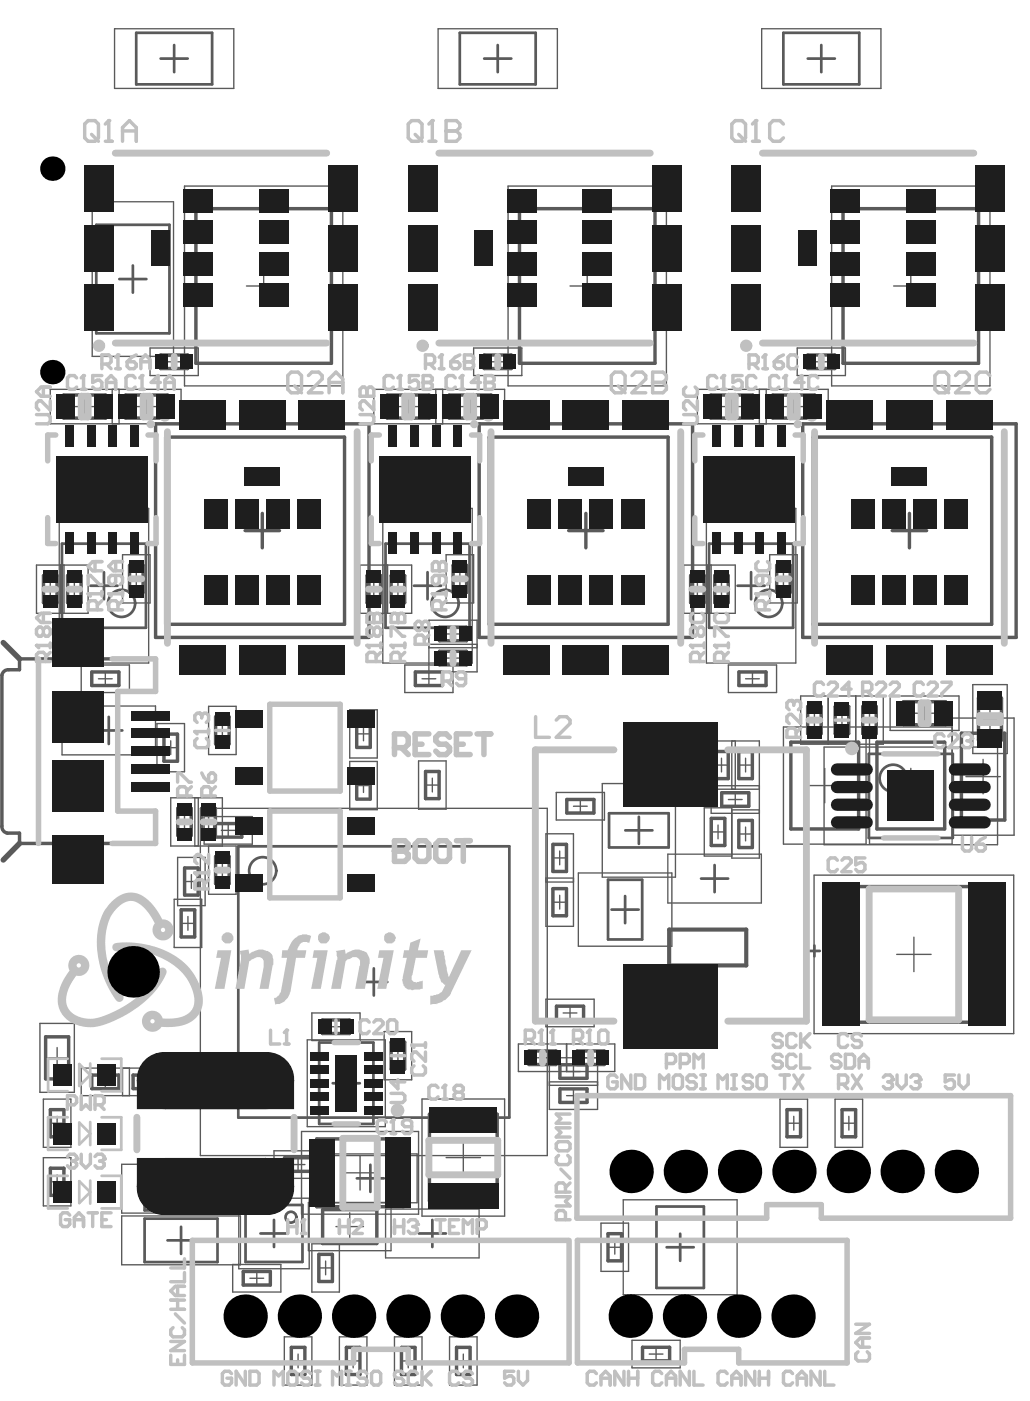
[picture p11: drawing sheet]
<svg xmlns="http://www.w3.org/2000/svg" width="126mm" height="172mm" viewBox="0 0 126 172" stroke-linecap="round" stroke-linejoin="round" font-family="sans-serif">
<g fill="none" stroke="#5a5a5a" stroke-width=".17">
<path d="M14 3.5h14.7v7.3h-14.7zM53.7 3.5h14.6v7.3h-14.6zM93.4 3.5h14.6v7.3h-14.6zM11.3 24.7h10v19h-10zM22.6 22.8h19.4v24.5h-19.4zM30.2 35.1h4.2M32.3 33v4.2M62.3 22.8h19.4v24.5h-19.4zM69.9 35.1h4.2M72 33v4.2M102 22.8h19.4v24.5h-19.4zM109.6 35.1h4.2"/>
<path d="M111.7 33v4.2M6.2 47.7h16v4.3h-16zM9.1 49.9h2.5M10.4 48.6v2.5M13.8 47.7v4.3M14.6 47.7v4.3M16.7 49.9h2.5M18 48.6v2.5M18.4 42.7h5.9v3.4h-5.9zM20.5 44.4h1.7M21.4 43.5v1.7M45.8 47.7h16.1v4.3h-16.1z"/>
<path d="M48.8 49.9h2.5M50.1 48.6v2.5M53.4 47.7v4.3M54.3 47.7v4.3M56.4 49.9h2.5M57.7 48.6v2.5M58.1 42.7h5.9v3.4h-5.9zM60.2 44.4h1.7M61 43.5v1.7M85.5 47.7h16v4.3h-16zM88.5 49.9h2.5M89.7 48.6v2.5"/>
<path d="M93.1 47.7v4.3M94 47.7v4.3M96.1 49.9h2.5M97.3 48.6v2.5M97.8 42.7h5.9v3.4h-5.9zM99.9 44.4h1.6M100.7 43.5v1.7M4.5 69.3h6.3v5.9h-6.3zM5.3 72.3h1.7M6.2 71.4v1.7M7.3 62.3h10.9v19h-10.9zM7.4 69.3v5.9"/>
<path d="M7.8 69.3v5.9M8.3 72.3h1.6M9.1 71.4v1.7M15 68h3.4v5.9h-3.4zM15.9 71h1.6M16.7 70.1v1.7M44.1 69.3h6.4v5.9h-6.4zM45 72.3h1.7M45.8 71.4v1.7M46.9 62.3h11v19h-11zM47.1 69.3v5.9M47.5 69.3v5.9"/>
<path d="M48 72.3h1.6M48.8 71.4v1.7M52.6 79.4h5.9M52.6 79h5.9M54.7 68h3.4v5.9h-3.4zM54.7 77.7h1.7M55.5 79.9v5h-5.9v-3.4h5.9M55.5 76.9v1.7M55.6 71h1.6M56.4 70.1v1.7M83.8 69.3h6.4v5.9h-6.4zM84.7 72.3h1.6"/>
<path d="M85.5 71.4v1.7M86.6 62.3h11v19h-11zM86.8 69.3v5.9M87.2 69.3v5.9M87.6 72.3h1.7M88.5 71.4v1.7M94.4 68h3.4v5.9h-3.4zM95.2 71h1.7M96.1 70.1v1.7M7.6 86.6h11.5v6h-11.5zM10 81.5h5.9v3.4h-5.9zM12.1 83.2h1.7"/>
<path d="M12.9 82.4v1.7M19.2 88.7h3.4v5.9h-3.4zM20.1 91.7h1.7M20.9 90.8v1.7M22.6 99.9v1.7M23.9 97.8v5.9M24.3 97.8v5.9M24.6 99.1h42.5v42.6h-42.5zM25.6 86.6h3.4v5.9h-3.4zM25.6 99.9v1.7M26.4 89.6h1.7M27.3 88.7v1.7"/>
<path d="M42.9 87h3.4v6h-3.4zM42.9 93.4h3.4v5.9h-3.4zM43.7 96.3h1.7M43.7 90h1.7M44.6 89.2v1.6M44.6 95.5v1.7M51.3 93.3h3.4v5.9h-3.4zM51.7 83.2h1.7M52.2 96.3h1.7M52.6 82.4h5.9v-6.3h-5.9v8M53 95.4v1.7M54.7 80.7h1.7"/>
<path d="M68.2 97.2h5.9v3.4h-5.9zM70.3 98.9h1.7M71.2 98v1.7M73.8 96.1h9v11.5h-9zM87.6 93.8h1.7M88.5 93v1.7M89.3 98h1.7M89.3 81.5h5.9v3.4h-5.9zM89.7 90.9v5.9M89.7 99.3h3.4M90.2 90.9v5.9M90.2 97.2v1.7"/>
<path d="M90.6 93.8h1.7M91.4 83.2h1.7M91.4 93v1.7M92.3 82.4v1.7M93.1 96.8h-6.3v-5.9h6.3v14.3h-3.4v-6.1h-3.3v5.9h3.3M93.1 96.4h-5.9v3.3h5.9M96.1 89.2h10.1v14.3h-10.1zM98.2 85.3h10.1v6h-10.1zM99 96.3h4.2M99 88.3h1.7M99.9 87.5v1.7M101 91.6h21.3v12h-21.3z"/>
<path d="M101.1 94.2v4.2M101.5 85.3v6M102.4 88.3h1.7M103.2 87.5v1.7M104.9 85.3v6M105.8 88.3h1.6M106.6 87.5v16h10.1v-15.4h7.6v14.3h-7.6M106.6 89.2h10.1M109.1 85.3h8.5v4.3h-8.5zM109.6 96.3h4.2M111.7 94.2v4.2M112.1 87.5h2.5"/>
<path d="M113.4 86.2v2.5M118.4 95.2h4.3M119.3 84h4.2v8.4h-4.2zM120.1 88.2h2.6M120.5 93.1v4.2M121.4 86.9v2.5M21.4 110.3h3.3v5.9h-3.3zM21.8 105.1h3.4v6h-3.4zM21.8 100.8h1.7M22.2 113.2h1.7M22.6 108.1h1.7M23 112.4v1.7"/>
<path d="M23.5 107.3v1.6M24.7 100.8h1.7M25 100.1h5.9v3.4h-5.9zM25.6 103.7v6h3.4v-6h-8.1v-5.9h6.4v5.9M26.4 106.7h1.7M27.1 101.8h1.7M27.3 105.9v1.6M28 101v1.7M66.9 102.2h3.4v11.4h-3.4zM66.9 108.2h3.4M66.9 107.7h3.4M67.8 110.6h1.7"/>
<path d="M67.8 105.2h1.7M68.6 104.4v1.7M68.6 109.8v1.7M70.9 107.1h11.5v8.9h-11.5zM81.9 104.7h11.5v6h-11.5zM87.2 102h1.7M88 101.2v1.7M90.6 102.3h1.7M91.4 101.4v1.7M99.8 107.3h24.5v19.5h-24.5zM109.9 117h4.3M112.1 114.9v4.2"/>
<path d="M4.9 125.5h4.2v8.4h-4.2zM5.3 134.8h3.4v5.9h-3.4zM5.7 129.7h2.6M6.2 137.7h1.6M7 128.5v2.5M7 136.9v1.7M10 131h10.9v3.4h-10.9zM12.1 132.7h1.7M12.9 131.8v1.7M15 131v3.4M15.9 131v3.4M17.1 132.7h1.7"/>
<path d="M18 131.8v1.7M37 138.8h14.3v10.1h-14.3zM37.7 127.5h9.5v10.7h-9.5zM38.2 124.2h5.9v3.4h-5.9zM40.3 125.9h1.7M41.2 125.1v1.7M47.1 126.5h3.4v5.9h-3.4zM47.9 129.5h1.7M48.8 128.6v1.7M51.7 134.8h10.2v14.3h-10.2zM56.8 139.8v4.3M63.6 128h11.8v3.4h-11.8z"/>
<path d="M65.7 129.7h7.6v6.3h-5.9v-6.3M66.5 128.9v1.6M66.9 122.5h5.9v3.4h-5.9zM67.4 132.7h5.9M67.4 133.1h5.9M69.1 124.2h1.6M69.5 134.4h1.7M69.5 128v3.4M69.9 123.4v1.7M70.3 130.6v1.6M70.3 133.5v1.7M72.4 128.9v1.6"/>
<path d="M95.6 134.8h3.4v5.9h-3.4zM96.5 137.7h1.7M97.3 136.9v1.7M102.4 134.8h3.4v5.9h-3.4zM103.3 137.7h1.6M104.1 136.9v1.7M5.3 142h3.4v5.9h-3.4zM6.2 144.9h1.6M7 144.1v1.7M14.9 142.8h14.6v6h-14.6zM14.9 149.1h14.6v6h-14.6zM28.5 155.1h5.9v3.3h-5.9z"/>
<path d="M29.3 146.9h8.6v8.7h-8.6zM29.4 144.1h5.9v3.4h-5.9zM30.6 156.8h1.7M31.5 155.9v1.7M31.5 145.8h1.7M32.3 144.9v1.7M33.6 141.1h5.9v3.4h-5.9zM35.7 142.8h1.7M36.6 142v1.7M37.8 147.5h10.1v5.9h-10.1zM38.2 152.5h3.4v5.9h-3.4zM39.1 155.5h1.7"/>
<path d="M39.7 141.5h11.4v6h-11.4zM39.9 154.6v1.7M41.2 150.4h3.4M42 143.8h4.3M42.9 148.7v3.4M44.1 141.7v4.2M47.3 148.3h11.4v6h-11.4zM54.7 142h4.2M73.7 150h3.4v5.9h-3.4zM74.5 152.9h1.7M75.4 152.1v1.7M76.4 147.1h14v11.7h-14z"/>
<path d="M34.9 163.9h3.3v5.9h-3.3zM35.7 166.9h1.7M36.6 166v1.7M41.6 163.9h3.4v5.9h-3.4zM42.5 166.9h1.6M43.3 166v1.7M48.4 163.9h3.3v5.9h-3.3zM49.2 166.9h1.7M50.1 166v1.7M55.1 163.9h3.4v5.9h-3.4zM56 166.9h1.6M56.8 166v1.7"/>
<path d="M77.5 164.4h5.9v3.3h-5.9zM79.6 166h1.7M80.4 165.2v1.7"/>
</g>
<g fill="none" stroke="#5a5a5a" stroke-width=".42">
<path d="M24 25.6h16.6v19h-16.6zM63.7 25.6h16.6v19h-16.6zM103.4 25.6h16.6v19h-16.6zM7.8 48.4h5.2v2.9h-5.2zM15.4 48.4h5.2v2.9h-5.2zM19.1 52h26.1v26.2h-26.1zM19.7 43.5h3.3v1.7h-3.3zM20.3 53.6h21.9v23h-21.9zM47.5 48.4h5.1v2.9h-5.1zM55.1 48.4h5.1v2.9h-5.1zM58.8 52h26.1v26.2h-26.1zM59.4 43.5h3.3v1.7h-3.3z"/>
<path d="M60 53.6h21.9v23h-21.9zM87.2 48.4h5.1v2.9h-5.1zM94.8 48.4h5.1v2.9h-5.1zM98.4 52h26.2v26.2h-26.2zM99 43.5h3.4v1.7h-3.4zM99.7 53.6h21.9v23h-21.9zM5.3 70.6h1.7v3.3h-1.7zM8.3 70.6h1.6v3.3h-1.6zM15.9 69.3h1.6v3.3h-1.6zM30.1 65.1h4.2M32.2 63v4.2M45 70.6h1.7v3.3h-1.7z"/>
<path d="M48 70.6h1.6v3.3h-1.6zM53.9 79.9h3.3v1.6h-3.3zM53.9 76.9h3.3v1.7h-3.3zM55.6 69.3h1.6v3.3h-1.6zM69.7 65.1h4.2M71.8 63v4.2M84.7 70.6h1.6v3.3h-1.6zM87.6 70.6h1.7v3.3h-1.7zM95.2 69.3h1.7v3.3h-1.7zM109.4 65.1h4.2M111.5 63v4.2M.5 82.3l.6-.2h1.3v-1.3h16.7v4h-4.7v14.7h4.7v3.9h-16.7v-1.2h-1.5a.8 .8 0 0 1-.7-.9v-18.5z"/>
<path d="M4.7 80.8v22.6M11.3 82.4h3.3v1.7h-3.3zM20.1 90h1.7v3.3h-1.7zM21.8 99.1h1.7v3.4h-1.7zM24.7 99.1h1.7v3.4h-1.7zM26.4 87.9h1.7v3.3h-1.7zM43.7 88.3h1.7v3.4h-1.7zM43.7 94.7h1.7v3.3h-1.7zM50.9 82.4h3.4v1.7h-3.4zM52.2 94.6h1.6v3.3h-1.6zM69.5 98h3.3v1.7h-3.3zM87.6 92.2h1.7v3.3h-1.7z"/>
<path d="M88.5 97.2h3.3v1.7h-3.3zM90.6 92.2h1.7v3.3h-1.7zM90.6 82.4h3.3v1.7h-3.3zM97 91h8.3v10.7h-8.3zM99 86.6h1.7v3.4h-1.7zM102.4 86.6h1.7v3.4h-1.7zM105.8 86.6h1.6v3.4h-1.6zM107.5 91h8.3v10.7h-8.3zM110.8 86h5.1v2.9h-5.1zM117.9 89.9h5.3v10.7h-5.3zM120 85.6h2.8v5.2h-2.8zM22.2 111.6h1.7v3.3h-1.7z"/>
<path d="M22.6 106.4h1.7v3.4h-1.7zM26.3 101h3.3v1.7h-3.3zM26.4 105h1.7v3.4h-1.7zM67.8 103.5h1.7v3.4h-1.7zM67.8 109h1.7v3.3h-1.7zM87.2 100.4h1.7v3.3h-1.7zM90.6 100.6h1.7v3.3h-1.7zM102.6 108.7h18.9v16.7h-18.9zM5.6 127.1h2.8v5.2h-2.8zM6.2 136.1h1.6v3.3h-1.6zM11.3 131.8h3.3v1.7h-3.3zM16.3 131.8h3.3v1.7h-3.3z"/>
<path d="M38.8 139.7h10.7v8.3h-10.7zM39.5 125.1h3.4v1.6h-3.4zM48 127.8h1.6v3.3h-1.6zM52.7 136.6h8.3v10.7h-8.3zM64.9 128.9h3.3v1.6h-3.3zM68.2 123.4h3.4v1.7h-3.4zM68.7 133.5h3.3v1.7h-3.3zM70.8 130.5v-1.6h3.3v1.6l-5.4 .1v1.6h3.3v-1.6M96.5 136.1h1.7v3.3h-1.7zM103.3 136.1h1.6v3.3h-1.6zM6.2 143.3h1.6v3.3h-1.6zM29.8 155.9h3.3v1.7h-3.3z"/>
<path d="M30.7 144.9h3.3v1.7h-3.3zM34.9 142h3.3v1.6h-3.3zM39.1 153.8h1.7v3.3h-1.7zM39.6 148.3h6.6v4.2h-6.6zM74.6 151.3h1.6v3.3h-1.6zM35.7 165.2h1.7v3.4h-1.7zM42.5 165.2h1.6v3.4h-1.6zM49.2 165.2h1.7v3.4h-1.7zM56 165.2h1.6v3.4h-1.6zM78.8 165.2h3.3v1.7h-3.3z"/>
</g>
<path d="M82 114h9.5v4.4h-9.5z" fill="none" stroke="#5a5a5a" stroke-width=".51"/>
<path d="M.4 78.8l2 2M2.4 103.4l-2 2.1" fill="none" stroke="#5a5a5a" stroke-width=".68"/>
<g fill="none" stroke="#5a5a5a" stroke-width=".33">
<path d="M16.7 4h9.3v6.3h-9.3zM19.7 7.2h3.3M21.4 5.5v3.3M56.4 4h9.3v6.3h-9.3zM59.4 7.2h3.3M61 5.5v3.3M96.1 4h9.3v6.3h-9.3zM99 7.2h3.4M100.7 5.5v3.3M11.8 27.6h9v13.3h-9zM14.6 34.2h3.4M16.3 32.6v3.3"/>
<path d="M10.8 60h3.4M12.5 58.3v3.4M50.5 60h3.3M52.2 58.3v3.4M90.2 60h3.3M91.8 58.3v3.4M7.6 66.7h10.3v10.3h-10.3zM11.1 71.8h3.3M12.7 70.2v3.3M47.3 66.7h10.3v10.3h-10.3zM50.8 71.8h3.3M52.4 70.2v3.3"/>
<path d="M86.9 66.7h10.3v10.3h-10.3zM90.4 71.8h3.4M92.1 70.2v3.3M11.7 89.6h3.3M13.3 87.9v3.3M74.7 99.7h7.3v4.2h-7.3zM106.5 92.4h10.3v10.4h-10.3zM110 97.6h3.3M111.7 95.9v3.4M29.2 103.8h33.3v33.3h-33.3zM45.8 118.8v3.3M74.6 107.9h4.1v7.3h-4.1z"/>
<path d="M75 111.5h3.3M76.6 109.9v3.3M76.7 101.8h3.3M78.3 100.2v3.3M86 107.7h3.3M87.6 106.1v3.3M99.2 116.6h1.3M99.9 115.9v1.4M39.1 127.8h6.7v10h-6.7zM40.8 132.8h3.3M42.5 131.2v3.3M44.2 120.4h3.3"/>
<path d="M17.7 143.1h9v5.3h-9zM17.7 149.4h9v5.4h-9zM20.5 152.1h3.4M20.5 145.8h3.4M22.2 144.1v3.3M22.2 150.4v3.4M30.1 147.8h7v7h-7zM31.9 151.3h3.4M33.6 149.6v3.3M43.8 144.5h3.3M45.4 142.8v3.4M51.4 151.3h3.3"/>
<path d="M53 149.6v3.3M80.5 148h5.8v9.9h-5.8zM81.7 152.9h3.4M83.4 151.3v3.3"/>
<circle cx="14.5" cy="58" r="1.66"/>
<circle cx="54.2" cy="58" r="1.66"/>
<circle cx="93.8" cy="58" r="1.66"/>
<circle cx="14.9" cy="74" r="1.66"/>
<circle cx="54.6" cy="74" r="1.66"/>
<circle cx="94.3" cy="74" r="1.66"/>
<circle cx="109.5" cy="95.4" r="1.66"/>
<circle cx="32.2" cy="106.8" r="1.66"/>
<circle cx="35.7" cy="149.3" r=".66"/>
</g>
<g fill="#c0c0c0">
<path d="M8.8 117.5l.5-.4h.7l.6 .4 .3 .6v.8l-.4 .4-.5 .3h-.6l-.4 .6-.6 1.1-.3 1.1v.7l.2 .3 .4 .7 .9 .5 .8 .3h1l1.1-.3 1.7-.6 1.4-.9 1.3-.9 1-1 .8-.9 .7-1.1a.55 .55 0 0 1 .7-.5 .55 .55 0 0 1 .2 .9l-.7 1.3-1.1 1.2-1.2 1.1-1.3 1-1.8 .9-1.6 .6-1.2 .3-1.2-.1-1.2-.4-.8-.5-.8-.9-.3-1v-1l.3-1 .4-1 .7-1.1-.1-.4v-.4l.1-.4zM9.4 118.4a.26 .26 0 0 0 .5 0 .26 .26 0 0 0-.5 0z"/>
<path d="M13.7 110.5l.9-.6 .9-.4h.9l.9 .3 .7 .4 .7 .7 .7 .9 .5 .9 .6 .1 .4 .3 .3 .6v.7a1.29 1.29 0 0 1-1.3 .9l-.6-.1-.4-.4-.2-.8 .1-.5 .2-.3-1-1.5-1-.9-.7-.3-.8 .1-.7 .4-.8 .8-.4 .6-.5 1.4-.2 1.2v1.4l.3 1.5 .4 1.3 .6 1.4 .7 1.2a.58 .58 0 0 1 .2 .6 .58 .58 0 0 1-.5 .5 1.98 1.98 0 0 1-.9-1.1l-.8-1.5-.6-1.6-.3-1.4-.1-1.8 .1-1.7 .5-1.5 .4-.8zM19.7 114a.3 .3 0 0 0 .6 0 .3 .3 0 0 0-.6 0z"/>
<path d="M13.9 115.8l.4-.2h1.5l2.5 .3 1.9 .6 1.7 1 1.4 1.2 .5 .8 .5 .8 .3 1 .2 .8 .1 .8-.2 .7a2.74 2.74 0 0 1-.8 1.4l-.6 .4-.8 .3-1.2 .2h-1.5l-.4 .4-.5 .2h-.5l-.4-.2-.5-.5-.1-.5 .1-.6 .2-.3 .5-.4 .5-.1 .5 .1 .4 .3 .3 .6h1.4l.8-.2 .7-.2 .5-.4 .4-.6 .1-.6v-.7l-.2-.9-.5-1-.5-.7-.6-.6-1.4-1.1a8.8 8.8 0 0 0-2.4-1l-1.7-.3-2.2 .1a.51 .51 0 0 1-.5-.3 .51 .51 0 0 1 .1-.6zM18.4 125.2a.3 .3 0 0 0 .6 0 .3 .3 0 0 0-.6 0z"/>
</g>
<g fill="none" stroke="#c0c0c0" stroke-width=".33">
<path d="M8.3 137h-2.4v4h2.4M8.3 129.8h-2.4v4h2.4M9.7 130.5l1.4 1.3-1.4 1.4v-2.7M11.1 130.4v2.8M11.1 137.6v2.8M12.5 137h2.4v4h-2.4M12.5 129.8h2.4v4h-2.4M8.3 144.2h-2.4v4h2.4M9.7 140.3v-2.6l1.4 1.3-1.4 1.4M9.7 144.9v2.6M9.7 144.8l1.4 1.4-1.4 1.3M11.1 144.8v2.8"/>
<path d="M12.5 144.2h2.4v4h-2.4"/>
</g>
<g fill="none" stroke="#c0c0c0" stroke-width=".66">
<path d="M6.8 53.3h-1v3.2M18.1 53.3h1v3.2M46.5 53.3h-1v3.2M57.8 53.3h1v3.2M86.2 53.3h-1v3.2M97.5 53.3h1v3.2M5.8 63.5v3.2h1M19.1 63.5v3.2h-1M45.5 63.5v3.2h1M58.8 63.5v3.2h-1M85.2 63.5v3.2h1M98.5 63.5v3.2h-1"/>
<path d="M33.1 86.4h8.6v10.6h-8.6zM33.1 99.5h8.6v10.6h-8.6zM108.4 92.4h6.6M108.4 102.8h6.6M41 137.8h2.9M41 127.8h2.9M23.6 167.1h19.8M50.1 167.1h19.7"/>
</g>
<g fill="none" stroke="#c0c0c0" stroke-width=".84">
<path d="M14.1 18.8h26M53.8 18.8h25.9M93.5 18.8h25.9M10 48.6h.8v2.5h-.8zM14.1 42.1h26M17.6 48.6h.8v2.5h-.8zM20.5 52.9v26M21.4 43.7v1.3M43.8 52.9v26M49.6 48.6h.9v2.5h-.9zM53.8 42.1h25.9M57.2 48.6h.9v2.5h-.9z"/>
<path d="M60.2 52.9v26M61 43.7v1.3M83.5 52.9v26M89.3 48.6h.9v2.5h-.9zM93.5 42.1h25.9M96.9 48.6h.9v2.5h-.9zM99.9 52.9v26M100.7 43.7v1.3M123.1 52.9v26M5.5 72.3h1.3M8.5 72.3h1.3M16 71h1.4"/>
<path d="M45.2 72.3h1.3M48.1 72.3h1.4M55.5 77.1v1.3M55.7 71h1.4M84.8 72.3h1.4M87.8 72.3h1.3M95.4 71h1.3M55.5 80v1.4M75.3 92h-9.7v33.2h9.7M89.2 92h9.7v33.2h-9.7M99.2 88.3h1.3M106 88.3h1.3"/>
<path d="M112.9 86.2h.9v2.5h-.9zM120.1 87.8h2.6v.8h-2.6zM22 100.8h1.3M24.9 100.8h1.3M26.6 106.7h1.3M106.6 109h10.9v16.1h-10.9zM16.8 137v4M36.1 137v4M42 139.6h4.3v8.4h-4.3zM52.6 139.8h8.4v4.3h-8.4zM66.5 129v1.4M72.4 129v1.4"/>
</g>
<path d="M4.7 80.8v22.6M13.8 80.8h5.3v4h-4.7v14.7h4.7v3.9h-5.3M70.7 134.4h53.2v15h-23.2v-1.7h-6.7v1.7h-23.3zM69.6 152.1h-46v15M69.8 152.1v15M70.8 152.1h33.1v15h-13.3v-1.6h-6.7v1.6h-13.1zM43.4 167.1v-1.6h6.7v1.6" fill="none" stroke="#c0c0c0" stroke-width=".68"/>
<path d="M21.8 95.9v-1.1h.3l1.1 1.1h.3M22.9 97.6v-.8l-.3-.3h-.5l-.3 .3v.8h1.7M23.5 96.5l-.6 .5M26.4 89.6h1.7M102.4 88.3h1.7M41.2 125.1v1.7M47.9 129.5h1.7M35.3 149.6v1.7M35.3 150.4h1.1M36.4 149.6v1.7M37 151.3h.5M37.3 149.6v1.7" fill="none" stroke="#c0c0c0" stroke-width=".42"/>
<circle cx="37.3" cy="149.6" r=".21" fill="#c0c0c0"/>
<path d="M33.2 126.3v1.7h1.1M34.9 128h.5M35.1 126.3v1.7M37.3 149.6l-.3 .3" fill="none" stroke="#c0c0c0" stroke-width=".42"/>
<circle cx="35.1" cy="126.3" r=".21" fill="#c0c0c0"/>
<path d="M35.1 126.3l-.2 .3M47.4 137.6l-.3-.3h-.6l-.2 .3v1.1l.2 .3h.6l.3-.3M47.9 139h.6M48.2 137.3v1.7" fill="none" stroke="#c0c0c0" stroke-width=".42"/>
<circle cx="48.2" cy="137.3" r=".21" fill="#c0c0c0"/>
<path d="M48.2 137.3l-.3 .3M50.5 138.2h-.9l-.2-.3v-.3l.2-.3h.6l.3 .3v1.1l-.3 .3h-.6l-.2-.3M53.7 133.4l-.3-.3h-.5l-.3 .3v1.1l.3 .3h.5l.3-.3M54.3 134.8h.5M54.6 133.1v1.7" fill="none" stroke="#c0c0c0" stroke-width=".42"/>
<circle cx="54.6" cy="133.1" r=".21" fill="#c0c0c0"/>
<g fill="none" stroke="#c0c0c0" stroke-width=".42">
<path d="M54.3 83.5h.8l.3-.3v-.5l-.3-.3h-.8v1.7M54.8 83.5l.6 .6M57.1 83.2h-.9l-.2-.2v-.3l.2-.3h.6l.3 .3v1.1l-.3 .3h-.6l-.2-.3M65.7 87.9v2.5h1.7M68.2 88.3l.4-.4h.9l.4 .4v.4l-1.7 1.7h1.7M97 85.9h-.2l-.3 .3v.6l.3 .2M97.6 90.4v-.8l-.3-.3h-.5l-.3 .3v.8h1.7M98.2 87.6v1.1l-1.2-1.1h-.2l-.3 .3v.5l.3 .3M98.2 89.3l-.6 .6M54.6 133.1l-.3 .3M56 133.9l-.3-.2v-.3l.3-.3h.5l.3 .3v.3l-.3 .2M56 133.9l-.3 .3v.3l.3 .3h.5l.3-.3v-.3l-.3-.3"/>
<path d="M56 133.9h.5"/>
</g>
<circle cx="97" cy="85.9" r=".21" fill="#c0c0c0"/>
<path d="M13.3 72.8h1.7M14.5 74.8v-.9l-.3-.2h-.6l-.3 .2v.9h1.7M15 73.7l-.5 .5M15 72.5v.6M97 85.9l.3 .3M97.3 86.2v.3M97.3 86.2l.3-.3h.3l.3 .3v.6l-.3 .2" fill="none" stroke="#c0c0c0" stroke-width=".42"/>
<circle cx="13.3" cy="72.8" r=".21" fill="#c0c0c0"/>
<path d="M13.3 72.8l.3 .3M14.2 70.6v.8l-.3 .3h-.3l-.3-.3v-.6l.3-.2h1.1l.3 .2v.6l-.3 .3M14.2 68.9v1.1M15 68.9h-1.1l-.6 .5 .6 .6h1.1M53 72.8h1.7M54.1 74.8v-.9l-.2-.2h-.6l-.3 .2v.9h1.7M54.7 73.7l-.6 .5M54.7 72.5v.6M47.9 134.1h1.5l.2 .3v.5l-.2 .3h-1.5M48.8 132.4v1.1l-.9-.8h1.7" fill="none" stroke="#c0c0c0" stroke-width=".42"/>
<circle cx="53" cy="72.8" r=".21" fill="#c0c0c0"/>
<path d="M53 72.8l.3 .3M53 70h1.7v-.8l-.3-.3h-.3l-.2 .3v.8M53.9 70.6v.8l-.3 .3h-.3l-.3-.3v-.6l.3-.2h1.1l.3 .2v.6l-.3 .3" fill="none" stroke="#c0c0c0" stroke-width=".42"/>
<circle cx="53.9" cy="70" r=".21" fill="#c0c0c0"/>
<g fill="none" stroke="#c0c0c0" stroke-width=".42">
<path d="M53 70v-.8l.3-.3h.3l.3 .3v.8M92.7 72.8h1.7M93.8 74.8v-.9l-.3-.2h-.5l-.3 .2v.9h1.7M94.4 73.7l-.6 .5M94.4 72.5v.6M68.5 140h1.1l.3 .3v.5l-.3 .3h-1.1l-.3-.3v-.5zM69.9 138.3h-1.7l.6 .6-.6 .5h1.7M69.9 136.6h-1.7l.6 .6-.6 .5h1.7M68.2 146.8h1.7l-.6 .5 .6 .6h-1.7M68.5 141.7l-.3 .3v.5l.3 .3h1.1l.3-.3v-.5l-.3-.3M68.8 143.4l1.1 1.1M69.3 149.6v-.9l-.2-.3h-.6l-.3 .3v.9h1.7"/>
<path d="M69.3 146.2v-.9l-.2-.2h-.6l-.3 .2v.9h1.7M69.9 145.1l-.6 .5"/>
</g>
<circle cx="92.7" cy="72.8" r=".21" fill="#c0c0c0"/>
<g fill="none" stroke="#c0c0c0" stroke-width=".42">
<path d="M47.9 79.2h1.7M49.6 80l-.5 .6M49.6 78.9v.5M92.7 72.8l.3 .3M93 68.9l-.3 .3v.5l.3 .3h1.1l.3-.3v-.5l-.3-.3M93.5 70.6v.8l-.3 .3h-.2l-.3-.3v-.6l.3-.2h1.1l.3 .2v.6l-.3 .3M49.1 81.1v-.8l-.3-.3h-.6l-.3 .3v.8h1.7M101 83.9l-.3-.2h-.6l-.2 .2v1.2l.2 .2h.6l.3-.2M101.5 83.9l.3-.2h.6l.3 .2v.3l-1.2 1.1h1.2M104.4 84.5h-1.2l.9-.8v1.6M20.9 159.4h1.7M21.8 157.7v1.2"/>
<path d="M21.8 159.4v1.2M22.6 154.4v1.1h-1.7M22.6 156.1v1.1h-1.7M22.6 157.7h-1.1l-.6 .6 .6 .6h1.1M20.9 166.2v1.1h1.7v-1.1M20.9 164.5h1.7l-1.7 1.1h1.7M20.9 160.6h1.7M21.2 162.8l-.3 .3v.6l.3 .2h1.1l.3-.2v-.6l-.3-.3M21.5 161.1l1.1 1.1M21.8 166.8v.5"/>
</g>
<circle cx="47.9" cy="79.2" r=".21" fill="#c0c0c0"/>
<path d="M47.9 79.2l.3 .2M47.9 78v-1.1h.3l1.2 1.1h.2M47.9 76.3h1.7v-.8l-.2-.3h-.3l-.3 .3v.8" fill="none" stroke="#c0c0c0" stroke-width=".42"/>
<circle cx="48.8" cy="76.3" r=".21" fill="#c0c0c0"/>
<path d="M47.9 76.3v-.8l.3-.3h.3l.3 .3v.8M87.6 79.2h1.7M89.3 80l-.6 .6M89.3 78.9v.5M88.7 81.1v-.8l-.2-.3h-.6l-.3 .3v.8h1.7" fill="none" stroke="#c0c0c0" stroke-width=".42"/>
<circle cx="87.6" cy="79.2" r=".21" fill="#c0c0c0"/>
<path d="M87.6 79.2l.3 .2M87.6 78v-1.1h.3l1.1 1.1h.3M87.9 75.2l-.3 .3v.6l.3 .2h1.1l.3-.2v-.6l-.3-.3M8.3 141.8l.3-.3h.5l.3 .3v.3M8.6 149l-.3-.3h-.6l-.3 .3v1.1l.3 .3h.6l.3-.3v-.5h-.6M9.1 149.6h1.1M9.1 150.4v-1.1l.6-.6 .5 .6v1.1M10.8 148.7h1.1M11.4 148.7v1.7M12.5 149.6h.6M13.6 148.7h-1.1v1.7h1.1" fill="none" stroke="#c0c0c0" stroke-width=".42"/>
<circle cx="9.4" cy="142.1" r=".21" fill="#c0c0c0"/>
<path d="M8.8 142.4h.3M9.1 142.4l.3 .3v.3l-.3 .2h-.5l-.3-.2M9.4 142.1l-.3 .3M10 141.5v1.2l.5 .5 .6-.5v-1.2M11.6 141.8l.3-.3h.6l.3 .3v.3" fill="none" stroke="#c0c0c0" stroke-width=".42"/>
<circle cx="12.8" cy="142.1" r=".21" fill="#c0c0c0"/>
<path d="M9.4 46.3l-.3-.2h-.5l-.3 .2v1.2l.3 .2h.5l.3-.2M10 47.7h.5M10.2 46.1v1.6M8.3 135.5h.8l.3-.3v-.6l-.3-.2h-.8v1.6M10 134.4v1.6l.5-.5 .6 .5v-1.6M11.6 135.5h.9l.3-.3v-.6l-.3-.2h-.9v1.6M12.2 135.5l.6 .5M12.2 142.4h.3M12.5 142.4l.3 .3v.3l-.3 .2h-.6l-.3-.2M12.8 142.1l-.3 .3" fill="none" stroke="#c0c0c0" stroke-width=".42"/>
<circle cx="10.2" cy="46.1" r=".21" fill="#c0c0c0"/>
<path d="M10.8 14.8h.8l.5 .4v1.7l-.5 .4h-.8l-.4-.4v-1.7zM11.2 16.5l.9 .8M12.9 17.3h.9M13.3 14.8v2.5M10.2 46.1l-.2 .2M12.5 46.1h-1.1v.8l.5-.3h.3l.3 .3v.6l-.3 .2h-.6l-.2-.2M13.1 47.7v-1.1l.5-.5 .6 .5v1.1M13.1 46.9h1.1" fill="none" stroke="#c0c0c0" stroke-width=".42"/>
<circle cx="13.3" cy="14.8" r=".21" fill="#c0c0c0"/>
<g fill="none" stroke="#c0c0c0" stroke-width=".42">
<path d="M13.3 14.8l-.4 .4M15 17.3v-1.7l.9-.8 .8 .8v1.7M15 16.1h1.7M23.9 89.7h1.7M24.2 90.6l-.3 .2v.6l.3 .3h1.1l.3-.3v-.6l-.3-.2M24.7 94.8l.3 .5 .6 .6M25.6 95.1l.3-.3h.2l.3 .3v.5l-.3 .3h-.5zM25.6 89.4v.6M25.9 97.6v-.8l-.3-.3h-.6l-.3 .3v.8h1.7M26.4 96.5l-.5 .5M41.6 149.6v1.7M41.6 150.4h1.1"/>
<path d="M42.7 149.6v1.7M43.3 149.9l.3-.3h.5l.3 .3v.2l-1.1 1.2h1.1M28.4 168.4l-.3-.2h-.6l-.2 .2v1.2l.2 .2h.6l.3-.2v-.6h-.6M30.1 168.2v1.6l-1.1-1.6v1.6M30.6 168.2h.9l.3 .2v1.2l-.3 .2h-.9zM33.6 169.8v-1.6l.6 .5 .5-.5v1.6M35.6 168.2h.5l.3 .2v1.2l-.3 .2h-.5l-.3-.2v-1.2zM38.1 168.4l-.3-.2h-.5l-.3 .2v.3l.3 .3h.5l.3 .3v.3l-.3 .2h-.5l-.3-.2M38.7 168.2h.5M38.7 169.8h.5M38.9 168.2v1.6M40.8 169.8v-1.6l.5 .5 .6-.5v1.6"/>
<path d="M42.5 168.2h.5M42.5 169.8h.5M42.7 168.2v1.6M45 168.4l-.3-.2h-.6l-.2 .2v.3l.2 .3h.6l.3 .3v.3l-.3 .2h-.6l-.2-.2M45.8 168.2h.6l.3 .2v1.2l-.3 .2h-.6l-.2-.2v-1.2z"/>
</g>
<circle cx="23.9" cy="89.7" r=".21" fill="#c0c0c0"/>
<path d="M23.9 89.7l.3 .3M24.5 87.5h-.3l-.3 .2v.6l.3 .3" fill="none" stroke="#c0c0c0" stroke-width=".42"/>
<circle cx="24.5" cy="87.5" r=".21" fill="#c0c0c0"/>
<g fill="none" stroke="#c0c0c0" stroke-width=".42">
<path d="M35.7 45.6h.9l.4 .5v1.6l-.4 .5h-.9l-.4-.5v-1.6zM36.1 47.3l.9 .9M37.8 46.1l.4-.5h.9l.4 .5v.4l-1.7 1.7h1.7M40.3 48.2v-1.7l.9-.9 .8 .9v1.7M40.3 46.9h1.7M24.5 87.5l.2 .2M24.7 87.7v.3M24.7 87.7l.3-.2h.3l.3 .2v.6l-.3 .3M64.4 127.5h.9l.2-.3v-.6l-.2-.3h-.9v1.7M65 127.5l.5 .5M66.1 128h.6M66.4 126.3v1.7"/>
<path d="M53.4 149.6h1.2M54 149.6v1.7M55.1 150.4h.6M56.2 149.6h-1.1v1.7h1.1M56.8 151.3v-1.7l.6 .5 .5-.5v1.7M58.5 150.7h.8l.3-.3v-.5l-.3-.3h-.8v1.7M56.2 168.4l-.2-.2h-.6l-.3 .2v1.2l.3 .2h.6l.2-.2M57.9 168.4l-.2-.2h-.6l-.3 .2v.3l.3 .3h.6l.2 .3v.3l-.2 .2h-.6l-.3-.2M63 168.2h-1.1v.8l.5-.3h.3l.3 .3v.6l-.3 .2h-.5l-.3-.2M63.6 168.2v1.1l.5 .5 .6-.5v-1.1"/>
</g>
<circle cx="66.4" cy="126.3" r=".21" fill="#c0c0c0"/>
<path d="M66.4 126.3l-.3 .3M67.5 128h.6M67.8 126.3v1.7" fill="none" stroke="#c0c0c0" stroke-width=".42"/>
<circle cx="67.8" cy="126.3" r=".21" fill="#c0c0c0"/>
<path d="M67.8 126.3l-.3 .3M70.3 127.5h.9l.2-.3v-.6l-.2-.3h-.9v1.7M70.9 127.5l.5 .5M72 128h.6M72.3 126.3v1.7" fill="none" stroke="#c0c0c0" stroke-width=".42"/>
<circle cx="72.3" cy="126.3" r=".21" fill="#c0c0c0"/>
<path d="M50.5 128.2h1.7M50.8 130.7l-.3 .3v.5l.3 .3h1.1l.3-.3v-.5l-.3-.3M52.2 129v1.1l-1.2-1.1h-.2l-.3 .3v.6l.3 .2M52.2 127.9v.5M72.3 126.3l-.3 .3M73.7 126.3h.6l.2 .3v1.1l-.2 .3h-.6l-.3-.3v-1.1z" fill="none" stroke="#c0c0c0" stroke-width=".42"/>
<circle cx="50.5" cy="128.2" r=".21" fill="#c0c0c0"/>
<path d="M55.8 46.3l-.3-.2h-.5l-.3 .2v1.2l.3 .2h.5l.3-.2M56.4 47.7h.6M56.7 46.1v1.6M50.5 128.2l.3 .2" fill="none" stroke="#c0c0c0" stroke-width=".42"/>
<circle cx="56.7" cy="46.1" r=".21" fill="#c0c0c0"/>
<path d="M56.7 46.1l-.3 .2M58.9 46.9h-1.1l.8-.8v1.6M59.5 46.1v1.6h.8l.3-.2v-.3l-.3-.3h-.8" fill="none" stroke="#c0c0c0" stroke-width=".42"/>
<circle cx="59.5" cy="46.9" r=".21" fill="#c0c0c0"/>
<path d="M50.5 14.8h.8l.4 .4v1.7l-.4 .4h-.8l-.4-.4v-1.7zM50.9 16.5l.8 .8M52.6 17.3h.8M53 14.8v2.5M59.5 46.1h.8l.3 .2v.3l-.3 .3h-.8" fill="none" stroke="#c0c0c0" stroke-width=".42"/>
<circle cx="53" cy="14.8" r=".21" fill="#c0c0c0"/>
<path d="M53 14.8l-.4 .4M54.7 14.8v2.5h1.3l.4-.4v-.4l-.4-.4h-1.3" fill="none" stroke="#c0c0c0" stroke-width=".42"/>
<circle cx="54.7" cy="16.1" r=".21" fill="#c0c0c0"/>
<g fill="none" stroke="#c0c0c0" stroke-width=".42">
<path d="M54.7 14.8h1.3l.4 .4v.4l-.4 .5h-1.3M95.5 46.3l-.3-.2h-.5l-.3 .2v1.2l.3 .2h.5l.3-.2M96.1 47.7h.5M96.3 46.1v1.6M81.7 130.4h.9l.2-.3v-.5l-.2-.3h-.9v1.7M83.4 130.4h.8l.3-.3v-.5l-.3-.3h-.8v1.7M85.1 131v-1.7l.6 .6 .5-.6v1.7M95.9 129.6l-.3-.3h-.5l-.3 .3v.3l.3 .2h.5l.3 .3v.3l-.3 .3h-.5l-.3-.3M95.9 127l-.3-.2h-.5l-.3 .2v.3l.3 .3h.5l.3 .3v.3l-.3 .2h-.5l-.3-.2M97.6 129.6l-.3-.3h-.5l-.3 .3v1.1l.3 .3h.5l.3-.3M97.6 127l-.3-.2h-.5l-.3 .2v1.2l.3 .2h.5l.3-.2M98.2 126.8v1.6"/>
<path d="M98.2 129.3v1.7h1.1M98.5 127.6l.8 .8M99.3 126.8l-1.1 1.1M81.1 168.4l-.2-.2h-.6l-.3 .2v1.2l.3 .2h.6l.2-.2M81.7 169h1.1M81.7 169.8v-1.1l.6-.5 .5 .5v1.1M84.5 168.2v1.6l-1.1-1.6v1.6M85.1 168.2v1.6h1.1M89.2 168.4l-.3-.2h-.6l-.3 .2v1.2l.3 .2h.6l.3-.2M89.7 169.8v-1.1l.6-.5 .6 .5v1.1M89.7 169h1.2M92.5 168.2v1.6l-1.1-1.6v1.6"/>
<path d="M93.1 169h1.1M93.1 168.2v1.6M94.2 168.2v1.6"/>
</g>
<circle cx="96.3" cy="46.1" r=".21" fill="#c0c0c0"/>
<path d="M87.9 46.3l-.3-.2h-.5l-.3 .2v1.2l.3 .2h.5l.3-.2M88.5 47.7h.5M88.7 46.1v1.6M96.3 46.1l-.2 .2M98.6 46.9h-1.1l.8-.8v1.6M100.3 46.3l-.3-.2h-.6l-.2 .2v1.2l.2 .2h.6l.3-.2" fill="none" stroke="#c0c0c0" stroke-width=".42"/>
<circle cx="88.7" cy="46.1" r=".21" fill="#c0c0c0"/>
<path d="M90.2 14.8h.8l.4 .4v1.7l-.4 .4h-.8l-.5-.4v-1.7zM90.6 16.5l.8 .8M92.3 17.3h.8M92.7 14.8v2.5M88.7 46.1l-.2 .2M91 46.1h-1.1v.8l.5-.3h.3l.3 .3v.6l-.3 .2h-.5l-.3-.2M92.7 46.3l-.3-.2h-.6l-.2 .2v1.2l.2 .2h.6l.3-.2" fill="none" stroke="#c0c0c0" stroke-width=".42"/>
<circle cx="92.7" cy="14.8" r=".21" fill="#c0c0c0"/>
<path d="M92.7 14.8l-.4 .4M96.1 15.2l-.5-.4h-.8l-.4 .4v1.7l.4 .4h.8l.5-.4M115.8 90.3l-.3-.3h-.6l-.3 .3v1.1l.3 .3h.6l.3-.3M116.3 90.3l.3-.3h.6l.2 .3v.3l-1.1 1.1h1.1M118 90.3l.3-.3h.6l.2 .3v.3M118 102.7v1.4l.3 .3h.6l.2-.3v-1.4M119.7 103.5h.8l.3 .3v.3l-.3 .3h-.5l-.3-.3zM120.8 102.7l-.5 .3-.6 .5M103.9 127l-.2-.2h-.6l-.3 .2v1.2l.3 .2h.6l.2-.2M105.6 127l-.3-.2h-.5l-.3 .2v.3l.3 .3h.5l.3 .3v.3l-.3 .2h-.5l-.3-.2" fill="none" stroke="#c0c0c0" stroke-width=".42"/>
<circle cx="119.1" cy="90.6" r=".21" fill="#c0c0c0"/>
<path d="M115.1 45.6h.8l.4 .5v1.6l-.4 .5h-.8l-.5-.5v-1.6zM115.5 47.3l.8 .9M117.2 46.1l.4-.5h.8l.5 .5v.4l-1.7 1.7h1.7M121.4 46.1l-.4-.5h-.9l-.4 .5v1.6l.4 .5h.9l.4-.5M10.8 72.8h1.7M11.9 74.8v-.9l-.3-.2h-.5l-.3 .2v.9h1.7M12.5 73.7l-.6 .5M12.5 72.5v.6M118.6 90.8h.3M118.9 90.8l.2 .3v.3l-.2 .3h-.6l-.3-.3M119.1 90.6l-.2 .2" fill="none" stroke="#c0c0c0" stroke-width=".42"/>
<circle cx="10.8" cy="72.8" r=".21" fill="#c0c0c0"/>
<path d="M12.5 44.6h.8l.3-.2v-.6l-.3-.3h-.8v1.7M13.1 44.6l.5 .6M14.2 45.2h.5M14.5 43.5v1.7M10.8 72.8l.3 .3M10.8 71.7v-1.1h.3l1.1 1.1h.3M11.6 68.9v1.1M12.5 68.9h-1.1l-.6 .5 .6 .6h1.1" fill="none" stroke="#c0c0c0" stroke-width=".42"/>
<circle cx="14.5" cy="43.5" r=".21" fill="#c0c0c0"/>
<path d="M14.5 43.5l-.3 .3M15.6 44.4h.8l.3 .2v.3l-.3 .3h-.5l-.3-.3zM16.7 43.5l-.6 .3-.5 .6M17.3 44.4h1.1M17.3 45.2v-1.1l.5-.6 .6 .6v1.1M23.9 107h1.7M25 109v-.8l-.3-.3h-.5l-.3 .3v.8h1.7M25.6 107.9l-.6 .5M25.6 106.8v.5" fill="none" stroke="#c0c0c0" stroke-width=".42"/>
<circle cx="23.9" cy="107" r=".21" fill="#c0c0c0"/>
<path d="M52.2 44.6h.8l.3-.2v-.6l-.3-.3h-.8v1.7M52.7 44.6l.6 .6M53.9 45.2h.5M54.1 43.5v1.7M51.7 76.5l-.2-.3h-.3l-.3 .3v.5l.3 .3h.3l.2-.3M51.7 76.5l.3-.3h.3l.3 .3v.5l-.3 .3h-.3l-.3-.3M51.7 76.5v.5M52 79v-.8l-.3-.3h-.5l-.3 .3v.8h1.7M52.6 77.9l-.6 .5M23.9 107l.3 .3M25.6 104.8v1.1l-1.1-1.1h-.3l-.3 .3v.5l.3 .3" fill="none" stroke="#c0c0c0" stroke-width=".42"/>
<circle cx="54.1" cy="43.5" r=".21" fill="#c0c0c0"/>
<path d="M54.1 43.5l-.2 .3M55.3 44.4h.8l.3 .2v.3l-.3 .3h-.6l-.2-.3zM56.4 43.5l-.6 .3-.5 .6M56.9 43.5v1.7h.9l.3-.3v-.3l-.3-.2h-.9" fill="none" stroke="#c0c0c0" stroke-width=".42"/>
<circle cx="56.9" cy="44.4" r=".21" fill="#c0c0c0"/>
<g fill="none" stroke="#c0c0c0" stroke-width=".42">
<path d="M56.9 43.5h.9l.3 .3v.3l-.3 .3h-.9M91.8 44.6h.9l.3-.2v-.6l-.3-.3h-.9v1.7M92.4 44.6l.6 .6M93.5 45.2h.6M93.8 43.5v1.7M80.9 133.5v-1.7l.5 .6 .6-.6v1.7M82.8 131.8h.6l.3 .3v1.1l-.3 .3h-.6l-.2-.3v-1.1zM85.4 132.1l-.3-.3h-.6l-.3 .3v.3l.3 .3h.6l.3 .3v.2l-.3 .3h-.6l-.3-.3M85.9 131.8h.6M85.9 133.5h.6M86.2 131.8v1.7M88 133.5v-1.7l.6 .6 .6-.6v1.7"/>
<path d="M89.7 131.8h.6M89.7 133.5h.6M90 131.8v1.7M92.3 132.1l-.3-.3h-.6l-.3 .3v.3l.3 .3h.6l.3 .3v.2l-.3 .3h-.6l-.3-.3M93.1 131.8h.6l.3 .3v1.1l-.3 .3h-.6l-.3-.3v-1.1zM95.6 131.8h1.2M96.2 131.8v1.7M97.3 131.8l1.2 1.7M98.5 131.8l-1.2 1.7"/>
</g>
<circle cx="93.8" cy="43.5" r=".21" fill="#c0c0c0"/>
<path d="M93.8 43.5l-.3 .3M94.9 44.4h.9l.3 .2v.3l-.3 .3h-.6l-.3-.3zM96.1 43.5l-.6 .3-.6 .6M97.7 43.8l-.2-.3h-.6l-.3 .3v1.1l.3 .3h.6l.2-.3M108.3 132.1l.3-.3h.5l.3 .3v.3M117 131.8h-1.1v.9l.6-.3h.2l.3 .3v.5l-.3 .3h-.5l-.3-.3M117.6 131.8v1.2l.6 .5 .5-.5v-1.2M104.9 162.4h1.7l-1.7 1.1h1.7M105.2 165.8l-.3 .2v.6l.3 .3h1.1l.3-.3v-.6l-.3-.2M105.8 164.1v1.1M106.6 164.1h-1.1l-.6 .5 .6 .6h1.1" fill="none" stroke="#c0c0c0" stroke-width=".42"/>
<circle cx="109.4" cy="132.4" r=".21" fill="#c0c0c0"/>
<path d="M108.9 132.7h.2M109.1 132.7l.3 .3v.2l-.3 .3h-.5l-.3-.3M109.4 132.4l-.3 .3M110 131.8v1.2l.6 .5 .5-.5v-1.2M111.7 132.1l.3-.3h.5l.3 .3v.3" fill="none" stroke="#c0c0c0" stroke-width=".42"/>
<circle cx="112.8" cy="132.4" r=".21" fill="#c0c0c0"/>
<g fill="none" stroke="#c0c0c0" stroke-width=".42">
<path d="M4.5 79.2h1.7M6.2 80l-.6 .6M6.2 78.9v.5M5.6 81.1v-.8l-.3-.3h-.5l-.3 .3v.8h1.7M105.8 84.8h.8l.3-.3v-.6l-.3-.2h-.8v1.6M106.3 84.8l.6 .5M107.5 83.9l.2-.2h.6l.3 .2v.3l-1.1 1.1h1.1M109.1 83.9l.3-.2h.6l.3 .2v.3l-1.2 1.1h1.2M113.2 83.9l-.3-.2h-.5l-.3 .2v1.2l.3 .2h.5l.3-.2M113.8 83.9l.3-.2h.5l.3 .2v.3l-1.1 1.1h1.1M115.5 83.7h1.1v.2l-1.1 1.2v.2M102.8 133h.9l.2-.3v-.6l-.2-.3h-.9v1.7"/>
<path d="M103.4 133l.5 .5M104.5 131.8l1.1 1.7M105.6 131.8l-1.1 1.7M112.2 132.7h.3M112.5 132.7l.3 .3v.2l-.3 .3h-.5l-.3-.3M112.8 132.4l-.3 .3"/>
</g>
<circle cx="4.5" cy="79.2" r=".21" fill="#c0c0c0"/>
<g fill="none" stroke="#c0c0c0" stroke-width=".42">
<path d="M4.5 50.8h1.4l.3 .3v.6l-.3 .3h-1.4M5.3 47.5v1.1M6.2 49.2v1.1l-1.2-1.1h-.2l-.3 .2v.6l.3 .3M6.2 47.5h-1.2l-.5 .5 .5 .6h1.2M4.5 79.2l.3 .2M5.3 77.2l-.3-.3h-.2l-.3 .3v.5l.3 .3h.2l.3-.3M5.3 77.2l.3-.3h.3l.3 .3v.5l-.3 .3h-.3l-.3-.3M5.3 75.2v1.1M5.3 77.2v.5M6.2 75.2h-1.2l-.5 .6 .5 .5h1.2M45 79.2h1.7M46.7 80l-.6 .6"/>
<path d="M46.7 78.9v.5M46.1 81.1v-.8l-.3-.3h-.5l-.3 .3v.8h1.7"/>
</g>
<circle cx="45" cy="79.2" r=".21" fill="#c0c0c0"/>
<path d="M45 79.2l.3 .2M45 76.3h1.7v-.8l-.3-.3h-.3l-.3 .3v.8M45.8 77.2l-.2-.3h-.3l-.3 .3v.5l.3 .3h.3l.2-.3M45.8 77.2l.3-.3h.3l.3 .3v.5l-.3 .3h-.3l-.3-.3M45.8 77.2v.5" fill="none" stroke="#c0c0c0" stroke-width=".42"/>
<circle cx="45.8" cy="76.3" r=".21" fill="#c0c0c0"/>
<path d="M44.1 48.6h1.7v-.9l-.2-.2h-.3l-.3 .2v.9M44.1 50.8h1.5l.2 .3v.6l-.2 .3h-1.5M45.8 49.2v1.1l-1.1-1.1h-.3l-.3 .2v.6l.3 .3M45 76.3v-.8l.3-.3h.3l.2 .3v.8" fill="none" stroke="#c0c0c0" stroke-width=".42"/>
<circle cx="45" cy="48.6" r=".21" fill="#c0c0c0"/>
<path d="M44.1 48.6v-.9l.3-.2h.3l.3 .2v.9M84.7 79.2h1.7M86.4 80l-.6 .6M86.4 78.9v.5M85.8 81.1v-.8l-.3-.3h-.6l-.2 .3v.8h1.7" fill="none" stroke="#c0c0c0" stroke-width=".42"/>
<circle cx="84.7" cy="79.2" r=".21" fill="#c0c0c0"/>
<g fill="none" stroke="#c0c0c0" stroke-width=".42">
<path d="M83.8 50.8h1.4l.3 .3v.6l-.3 .3h-1.4M84.1 47.5l-.3 .2v.6l.3 .3h1.1l.3-.3v-.6l-.3-.2M85.5 49.2v1.1l-1.1-1.1h-.3l-.3 .2v.6l.3 .3M84.7 79.2l.2 .2M84.9 75.2l-.2 .3v.6l.2 .2h1.2l.3-.2v-.6l-.3-.3M85.5 77.2l-.3-.3h-.3l-.2 .3v.5l.2 .3h.3l.3-.3M85.5 77.2l.3-.3h.3l.3 .3v.5l-.3 .3h-.3l-.3-.3M85.5 77.2v.5M48.4 149.6v1.7M48.4 150.4h1.1M49.5 149.6v1.7M50.1 149.9l.2-.3h.6l.3 .3v.2"/>
<path d="M49.5 168.4l-.3-.2h-.6l-.2 .2v.3l.2 .3h.6l.3 .3v.3l-.3 .2h-.6l-.2-.2M51.2 168.4l-.3-.2h-.6l-.2 .2v1.2l.2 .2h.6l.3-.2M51.7 168.2v1.6M52 169l.9 .8M52.9 168.2l-1.2 1.1M73.1 168.4l-.3-.2h-.5l-.3 .2v1.2l.3 .2h.5l.3-.2M73.7 169h1.1M73.7 169.8v-1.1l.6-.5 .5 .5v1.1M76.5 168.2v1.6l-1.1-1.6v1.6M77.1 169h1.1M77.1 168.2v1.6M78.2 168.2v1.6"/>
<path d="M97.2 168.4l-.3-.2h-.6l-.2 .2v1.2l.2 .2h.6l.3-.2M97.8 169h1.1M97.8 169.8v-1.1l.5-.5 .6 .5v1.1M100.6 168.2v1.6l-1.2-1.6v1.6M101.1 168.2v1.6h1.2"/>
</g>
<circle cx="51.2" cy="150.1" r=".21" fill="#c0c0c0"/>
<path d="M16.6 46.3l-.3-.2h-.6l-.3 .2v1.2l.3 .2h.6l.3-.2M17.1 47.7h.6M17.4 46.1v1.6M103.1 129.6l-.3-.3h-.5l-.3 .3v.3l.3 .2h.5l.3 .3v.3l-.3 .3h-.5l-.3-.3M103.7 129.3h.8l.3 .3v1.1l-.3 .3h-.8zM105.3 130.1h1.2M105.3 131v-1.1l.6-.6 .6 .6v1.1M50.6 150.4h.3M50.9 150.4l.3 .3v.3l-.3 .3h-.6l-.2-.3M51.2 150.1l-.3 .3" fill="none" stroke="#c0c0c0" stroke-width=".42"/>
<circle cx="17.4" cy="46.1" r=".21" fill="#c0c0c0"/>
<path d="M17.4 46.1l-.3 .2M19.7 46.9h-1.2l.9-.8v1.6M20.2 46.9h1.2M20.2 47.7v-1.1l.6-.5 .6 .5v1.1M75.4 45.6h.8l.4 .5v1.6l-.4 .5h-.8l-.4-.5v-1.6zM75.8 47.3l.8 .9M77.5 46.1l.4-.5h.9l.4 .5v.4l-1.7 1.7h1.7M80 45.6v2.6h1.3l.4-.5v-.4l-.4-.4h-1.3" fill="none" stroke="#c0c0c0" stroke-width=".42"/>
<circle cx="80" cy="46.9" r=".21" fill="#c0c0c0"/>
<path d="M48.2 46.3l-.3-.2h-.5l-.3 .2v1.2l.3 .2h.5l.3-.2M48.8 47.7h.6M49.1 46.1v1.6M80 45.6h1.3l.4 .5v.4l-.4 .4h-1.3" fill="none" stroke="#c0c0c0" stroke-width=".42"/>
<circle cx="49.1" cy="46.1" r=".21" fill="#c0c0c0"/>
<path d="M49.1 46.1l-.3 .2M51.3 46.1h-1.1v.8l.6-.3h.2l.3 .3v.6l-.3 .2h-.5l-.3-.2M51.9 46.1v1.6h.8l.3-.2v-.3l-.3-.3h-.8" fill="none" stroke="#c0c0c0" stroke-width=".42"/>
<circle cx="51.9" cy="46.9" r=".21" fill="#c0c0c0"/>
<path d="M51.9 46.1h.8l.3 .2v.3l-.3 .3h-.8M75.7 132.1l-.3-.3h-.6l-.3 .3v1.1l.3 .3h.6l.3-.3v-.5h-.6M77.3 131.8v1.7l-1.1-1.7v1.7M77.9 131.8h.9l.2 .3v1.1l-.2 .3h-.9z" fill="none" stroke="#c0c0c0" stroke-width=".42"/>
<g fill="#c0c0c0">
<path d="M29.4 116.6l1.1-.2 .1 .6a1.86 1.86 0 0 1 2.8 .2l.1 1.1-.1 .1-.5 2.9h-1.1l.5-2.9a.77 .77 0 0 0-.8-1l-.9 .5-.6 3.4h-1.1l.6-3.6v-.6z"/>
<path d="M34.6 116.5h.7a2.45 2.45 0 0 1 1.9-1.9h.4l.6 .2-.3 .9a.7 .7 0 0 0-.8-.2v.1a1.02 1.02 0 0 0-.6 .9h1.1l-.2 1h-1.1l-.7 4.2h-.1a2.01 2.01 0 0 1-1.2 1.4l-.5 .1-.2-.8 .6-.3 .2-.4 .8-4.2h-.7z"/>
<path d="M41.2 116.6l1.1-.2 .1 .6a2.11 2.11 0 0 1 2.1-.4h.1a1.39 1.39 0 0 1 .6 1.8l-.5 2.9h-1.1l.5-2.7a.78 .78 0 0 0-.1-.9 .78 .78 0 0 0-.8-.3l-.4 .2h-.2l-.2 .3-.6 3.4h-1.2l.7-3.6h.1z"/>
<path d="M50.3 115.6l1.3-.5-.4 1.4h1.3l-.2 1h-1.3l-.4 2.1a.52 .52 0 0 0 .3 .8l.2 .1 .7-.3v1.1l-1.2 .1-.2-.1a1.02 1.02 0 0 1-1-.7l-.1-.5h.1l.5-2.6h-.5l.2-1h.5z"/>
<path d="M53.2 116.5h1.2l.4 2.5 .2 .8 1.6-3.3h1.2l-2.6 5.5a3.2 3.2 0 0 1-1.5 1l-.9 .2v-1.1h.3l.1-.1a1.21 1.21 0 0 0 1.2-.7l.2-.5h-.2v-.1a.85 .85 0 0 1-.5-.7z"/>
<path d="M27.5 114.4a.71 .71 0 0 1 1.1 .4 .71 .71 0 0 1-.6 .9 .71 .71 0 0 1-.8-.7l.1-.3zM26.7 116.5h1.7l-.9 4.8h-1.2l.8-3.8h-.6z"/>
<path d="M39.2 114.5a.8 .8 0 0 1 1.2 .3 .76 .76 0 0 1-.4 .8 .76 .76 0 0 1-.8-.1l-.2-.2v-.5zM38.5 116.5h1.7l-.9 4.8h-1.1l.7-3.8h-.6z"/>
<path d="M47.3 114.5a.78 .78 0 0 1 .8-.1 .78 .78 0 0 1 .4 .7v.1a.7 .7 0 0 1-.6 .5 .7 .7 0 0 1-.7-.3l-.1-.1v-.5zM46.5 116.5h1.8l-.9 4.8h-1.1l.7-3.8h-.7z"/>
</g>
<path d="M48.4 103.1v2.5h1.2l.5-.4v-.4l-.5-.4h-1.2" fill="none" stroke="#c0c0c0" stroke-width=".68"/>
<circle cx="48.4" cy="104.4" r=".34" fill="#c0c0c0"/>
<g fill="none" stroke="#c0c0c0" stroke-width=".68">
<path d="M48.4 91.7h1.2l.5-.4v-.9l-.5-.4h-1.2v2.5M49.2 91.7l.9 .8M50.9 91.3h.8M52.6 90h-1.7v2.5h1.7M55.1 90.4l-.4-.4h-.8l-.5 .4v.4l.5 .5h.8l.4 .4v.4l-.4 .4h-.8l-.5-.4M56 91.3h.8M57.7 90h-1.7v2.5h1.7M58.5 90h1.7M59.3 90v2.5M48.4 103.1h1.2l.5 .4v.4l-.5 .5h-1.2M51.3 103.1h.9l.4 .4v1.7l-.4 .4h-.9l-.4-.4v-1.7zM53.9 103.1h.8l.4 .4v1.7l-.4 .4h-.8l-.5-.4v-1.7z"/>
<path d="M56 103.1h1.7M56.8 103.1v2.5"/>
</g>
<path d="M102.7 105.5l-.3-.3h-.6l-.3 .3v1.1l.3 .3h.6l.3-.3M103.2 105.5l.3-.3h.6l.3 .3v.3l-1.2 1.1h1.2M106.1 105.2h-1.2v.9l.6-.3h.3l.3 .3v.5l-.3 .3h-.6l-.3-.3M45.3 125.3l-.3-.2h-.6l-.3 .2v1.2l.3 .3h.6l.3-.3M45.8 125.3l.3-.2h.6l.3 .2v.3l-1.2 1.2h1.2M47.8 125.1h.6l.2 .2v1.2l-.2 .3h-.6l-.3-.3v-1.2z" fill="none" stroke="#c0c0c0" stroke-width=".42"/>
<g fill="none" stroke="#c0c0c0" stroke-width=".84">
<circle cx="12.1" cy="42.4" r=".33"/>
<circle cx="20.2" cy="50.9" r=".33"/>
<circle cx="51.8" cy="42.4" r=".33"/>
<circle cx="59.9" cy="50.9" r=".33"/>
<circle cx="91.5" cy="42.4" r=".33"/>
<circle cx="99.5" cy="50.9" r=".33"/>
</g>
<g fill="none" stroke="#c0c0c0" stroke-width=".83">
<circle cx="104.5" cy="91.8" r=".42"/>
<circle cx="48.7" cy="136.2" r=".42"/>
</g>
<g fill="none" stroke="#c0c0c0" stroke-width=".66">
<circle cx="18.5" cy="52" r=".17"/>
<circle cx="58.1" cy="52" r=".17"/>
<circle cx="97.8" cy="52" r=".17"/>
</g>
<g fill="#1e1e1e">
<path d="M16.8 142h19.3v3.7a3.3 3.3 0 0 1-3.4 3.3h-12.6a3.3 3.3 0 0 1-3.3-3.3z"/>
<path d="M18 129.8a3.2 3.2 0 0 1 2.1-.8h12.6a3.3 3.3 0 0 1 3.4 3.4v3.6h-19.3v-3.6a3.2 3.2 0 0 1 1.2-2.6z"/>
</g>
<g fill="#000">
<circle cx="6.4" cy="20.7" r="1.5"/>
<circle cx="6.4" cy="45.6" r="1.5"/>
<circle cx="110" cy="99.3" r=".84"/>
<circle cx="110" cy="95.9" r=".84"/>
<circle cx="113.3" cy="99.3" r=".84"/>
<circle cx="113.3" cy="95.9" r=".84"/>
<circle cx="16.3" cy="119.2" r="3.2"/>
<circle cx="77.4" cy="143.7" r="2.66"/>
<circle cx="84" cy="143.7" r="2.66"/>
<circle cx="90.7" cy="143.7" r="2.66"/>
<circle cx="97.4" cy="143.7" r="2.66"/>
<circle cx="104" cy="143.7" r="2.66"/>
<circle cx="110.6" cy="143.7" r="2.66"/>
<circle cx="117.3" cy="143.7" r="2.66"/>
<circle cx="30.1" cy="161.4" r="2.66"/>
<circle cx="36.7" cy="161.4" r="2.66"/>
<circle cx="43.4" cy="161.4" r="2.66"/>
<circle cx="50" cy="161.4" r="2.66"/>
<circle cx="56.7" cy="161.4" r="2.66"/>
<circle cx="63.3" cy="161.4" r="2.66"/>
<circle cx="77.3" cy="161.4" r="2.66"/>
<circle cx="83.9" cy="161.4" r="2.66"/>
<circle cx="90.6" cy="161.4" r="2.66"/>
<circle cx="97.2" cy="161.4" r="2.66"/>
</g>
<g fill="#1e1e1e">
<path d="M8.2 73h1.8v1.5h-1.8z" fill-rule="evenodd"/>
<path d="M5.2 73h1.9v1.5h-1.9z" fill-rule="evenodd"/>
<path d="M8.2 70h1.8v1.5h-1.8z" fill-rule="evenodd"/>
<path d="M5.2 70h1.9v1.5h-1.9z" fill-rule="evenodd"/>
<path d="M8 52.1h1v2.7h-1z" fill-rule="evenodd"/>
<path d="M13.3 52.1h1v2.7h-1z" fill-rule="evenodd"/>
<path d="M16 52.1h1v2.7h-1z" fill-rule="evenodd"/>
<path d="M21.7 101.5h1.8v1.5h-1.8z" fill-rule="evenodd"/>
<path d="M26.4 107.5h1.8v1.4h-1.8z" fill-rule="evenodd"/>
<path d="M26.4 90.1h1.7v1.7h-1.7z" fill-rule="evenodd"/>
<path d="M26.4 87.4h1.7v1.6h-1.7z" fill-rule="evenodd"/>
<path d="M31.7 34.7h3.7v2.9h-3.7z" fill-rule="evenodd"/>
<path d="M31.7 27.1h3.7v2.8h-3.7z" fill-rule="evenodd"/>
<path d="M47.9 127.3h1.8v1.6h-1.8z" fill-rule="evenodd"/>
<path d="M47.9 130h1.8v1.7h-1.8z" fill-rule="evenodd"/>
<path d="M47.9 73h1.8v1.5h-1.8z" fill-rule="evenodd"/>
<path d="M47.9 70h1.8v1.5h-1.8z" fill-rule="evenodd"/>
<path d="M47.7 52.1h1v2.7h-1z" fill-rule="evenodd"/>
<path d="M53.3 79.8h1.5v1.8h-1.5z" fill-rule="evenodd"/>
<path d="M56.3 79.8h1.5v1.8h-1.5z" fill-rule="evenodd"/>
<path d="M55.5 68.7h1.8v1.5h-1.8z" fill-rule="evenodd"/>
<path d="M55.7 52.1h1v2.7h-1z" fill-rule="evenodd"/>
<path d="M53 52.1h1v2.7h-1z" fill-rule="evenodd"/>
<path d="M67.3 128.8h1.5v1.8h-1.5z" fill-rule="evenodd"/>
<path d="M73.2 128.8h1.5v1.8h-1.5z" fill-rule="evenodd"/>
<path d="M87.6 73h1.8v1.5h-1.8z" fill-rule="evenodd"/>
<path d="M87.6 70h1.8v1.5h-1.8z" fill-rule="evenodd"/>
<path d="M87.4 52.1h1v2.7h-1z" fill-rule="evenodd"/>
<path d="M90 52.1h1v2.7h-1z" fill-rule="evenodd"/>
<path d="M95.1 68.7h1.9v1.5h-1.9z" fill-rule="evenodd"/>
<path d="M92.7 52.1h1v2.7h-1z" fill-rule="evenodd"/>
<path d="M95.3 52.1h1v2.7h-1z" fill-rule="evenodd"/>
<path d="M102.4 88.8h1.7v1.7h-1.7z" fill-rule="evenodd"/>
<path d="M102.4 86.1h1.7v1.7h-1.7z" fill-rule="evenodd"/>
<path d="M114.5 86h2.4v3h-2.4z" fill-rule="evenodd"/>
<path d="M119.9 89.3h3v2.4h-3z" fill-rule="evenodd"/>
<path d="M6.6 144.9h2.3v2.6h-2.3z" fill-rule="evenodd"/>
<path d="M6.6 130.5h2.3v2.7h-2.3z" fill-rule="evenodd"/>
<path d="M6.6 137.7h2.3v2.6h-2.3z" fill-rule="evenodd"/>
<path d="M8 65.2h1v2.7h-1z" fill-rule="evenodd"/>
<path d="M11.9 144.9h2.3v2.6h-2.3z" fill-rule="evenodd"/>
<path d="M11.9 130.5h2.3v2.7h-2.3z" fill-rule="evenodd"/>
<path d="M11.9 137.7h2.3v2.6h-2.3z" fill-rule="evenodd"/>
<path d="M13.3 65.2h1v2.7h-1z" fill-rule="evenodd"/>
<path d="M16 65.2h1v2.7h-1z" fill-rule="evenodd"/>
<path d="M21.7 98.5h1.8v1.5h-1.8z" fill-rule="evenodd"/>
<path d="M22.1 43.5h1.5v1.8h-1.5z" fill-rule="evenodd"/>
<path d="M19.1 43.5h1.5v1.8h-1.5z" fill-rule="evenodd"/>
<path d="M18.5 28.3h2.3v4.3h-2.3z" fill-rule="evenodd"/>
<path d="M26.4 104.5h1.8v1.5h-1.8z" fill-rule="evenodd"/>
<path d="M25 70.6h2.8v3.6h-2.8z" fill-rule="evenodd"/>
<path d="M25 61.3h2.8v3.6h-2.8z" fill-rule="evenodd"/>
<path d="M32.7 70.6h2.8v3.6h-2.8z" fill-rule="evenodd"/>
<path d="M32.7 61.3h2.8v3.6h-2.8z" fill-rule="evenodd"/>
<path d="M31.7 23.3h3.7v2.8h-3.7z" fill-rule="evenodd"/>
<path d="M31.7 30.9h3.7v2.8h-3.7z" fill-rule="evenodd"/>
<path d="M41.7 125h1.7v1.8h-1.7z" fill-rule="evenodd"/>
<path d="M39 125h1.7v1.8h-1.7z" fill-rule="evenodd"/>
<path d="M40.2 34.9h3.7v5.7h-3.7z" fill-rule="evenodd"/>
<path d="M40.2 27.6h3.7v5.7h-3.7z" fill-rule="evenodd"/>
<path d="M47.2 139.5h3.2v8.6h-3.2z" fill-rule="evenodd"/>
<path d="M47.7 65.2h1v2.7h-1z" fill-rule="evenodd"/>
<path d="M53.3 76.8h1.5v1.9h-1.5z" fill-rule="evenodd"/>
<path d="M56.3 76.8h1.5v1.9h-1.5z" fill-rule="evenodd"/>
<path d="M55.5 71.7h1.8v1.5h-1.8z" fill-rule="evenodd"/>
<path d="M55.7 65.2h1v2.7h-1z" fill-rule="evenodd"/>
<path d="M53 65.2h1v2.7h-1z" fill-rule="evenodd"/>
<path d="M58.8 43.5h1.5v1.8h-1.5z" fill-rule="evenodd"/>
<path d="M61.8 43.5h1.5v1.8h-1.5z" fill-rule="evenodd"/>
<path d="M68.5 61.3h2.8v3.6h-2.8z" fill-rule="evenodd"/>
<path d="M68.5 70.6h2.8v3.6h-2.8z" fill-rule="evenodd"/>
<path d="M72.3 61.3h2.9v3.6h-2.9z" fill-rule="evenodd"/>
<path d="M72.3 70.6h2.9v3.6h-2.9z" fill-rule="evenodd"/>
<path d="M79.9 27.6h3.7v5.7h-3.7z" fill-rule="evenodd"/>
<path d="M79.9 34.9h3.7v5.7h-3.7z" fill-rule="evenodd"/>
<path d="M87.4 65.2h1v2.7h-1z" fill-rule="evenodd"/>
<path d="M90 65.2h1v2.7h-1z" fill-rule="evenodd"/>
<path d="M95.1 71.7h1.9v1.5h-1.9z" fill-rule="evenodd"/>
<path d="M92.7 65.2h1v2.7h-1z" fill-rule="evenodd"/>
<path d="M95.3 65.2h1v2.7h-1z" fill-rule="evenodd"/>
<path d="M101.5 43.5h1.4v1.8h-1.4z" fill-rule="evenodd"/>
<path d="M108.2 70.6h2.8v3.6h-2.8z" fill-rule="evenodd"/>
<path d="M108.2 61.3h2.8v3.6h-2.8z" fill-rule="evenodd"/>
<path d="M115.8 70.6h2.9v3.6h-2.9z" fill-rule="evenodd"/>
<path d="M115.8 61.3h2.9v3.6h-2.9z" fill-rule="evenodd"/>
<path d="M119.9 84.7h3v2.3h-3z" fill-rule="evenodd"/>
<path d="M119.6 34.9h3.6v5.7h-3.6z" fill-rule="evenodd"/>
<path d="M119.6 27.6h3.6v5.7h-3.6z" fill-rule="evenodd"/>
<path d="M6.9 48.4h2.3v3h-2.3z" fill-rule="evenodd"/>
<path d="M11.5 48.4h2.4v3h-2.4z" fill-rule="evenodd"/>
<path d="M14.5 48.4h2.3v3h-2.3z" fill-rule="evenodd"/>
<path d="M19.1 48.4h2.4v3h-2.4z" fill-rule="evenodd"/>
<path d="M41.1 129.4h2.7v6.9h-2.7z" fill-rule="evenodd"/>
<path d="M40.2 20.3h3.7v5.6h-3.7z" fill-rule="evenodd"/>
<path d="M46.6 48.4h2.3v3h-2.3z" fill-rule="evenodd"/>
<path d="M54.2 48.4h2.3v3h-2.3z" fill-rule="evenodd"/>
<path d="M58.8 48.4h2.3v3h-2.3z" fill-rule="evenodd"/>
<path d="M79.9 20.3h3.7v5.6h-3.7z" fill-rule="evenodd"/>
<path d="M86.2 48.4h2.4v3h-2.4z" fill-rule="evenodd"/>
<path d="M93.8 48.4h2.4v3h-2.4z" fill-rule="evenodd"/>
<path d="M119.6 20.3h3.6v5.6h-3.6z" fill-rule="evenodd"/>
<path d="M16 93.7h4.8v1.2h-4.8z" fill-rule="evenodd"/>
<path d="M16 95.9h4.8v1.2h-4.8z" fill-rule="evenodd"/>
<path d="M16 89.4h4.8v1.1h-4.8z" fill-rule="evenodd"/>
<path d="M16 87.2h4.8v1.2h-4.8z" fill-rule="evenodd"/>
<path d="M15.8 68.7h1.8v1.5h-1.8z" fill-rule="evenodd"/>
<path d="M10.7 52.1h1v2.7h-1z" fill-rule="evenodd"/>
<path d="M44.6 135.7h2.3v1h-2.3z" fill-rule="evenodd"/>
<path d="M38 135.7h2.3v1h-2.3z" fill-rule="evenodd"/>
<path d="M38 134h2.3v1h-2.3z" fill-rule="evenodd"/>
<path d="M44.6 134h2.3v1h-2.3z" fill-rule="evenodd"/>
<path d="M38 130.7h2.3v1h-2.3z" fill-rule="evenodd"/>
<path d="M38 129h2.3v1h-2.3z" fill-rule="evenodd"/>
<path d="M44.6 129h2.3v1h-2.3z" fill-rule="evenodd"/>
<path d="M44.6 130.7h2.3v1h-2.3z" fill-rule="evenodd"/>
<path d="M42.5 107.2h3.4v2.2h-3.4z" fill-rule="evenodd"/>
<path d="M28.9 107.2h3.3v2.2h-3.3z" fill-rule="evenodd"/>
<path d="M24.7 101.5h1.8v1.5h-1.8z" fill-rule="evenodd"/>
<path d="M42.5 100.2h3.4v2.2h-3.4z" fill-rule="evenodd"/>
<path d="M28.9 100.2h3.3v2.2h-3.3z" fill-rule="evenodd"/>
<path d="M42.5 94.1h3.4v2.2h-3.4z" fill-rule="evenodd"/>
<path d="M28.9 94.1h3.3v2.2h-3.3z" fill-rule="evenodd"/>
<path d="M42.5 87.1h3.4v2.2h-3.4z" fill-rule="evenodd"/>
<path d="M28.9 87.1h3.3v2.2h-3.3z" fill-rule="evenodd"/>
<path d="M36.6 79.1h5.7v3.6h-5.7z" fill-rule="evenodd"/>
<path d="M29.3 79.1h5.7v3.6h-5.7z" fill-rule="evenodd"/>
<path d="M22 79.1h5.7v3.6h-5.7z" fill-rule="evenodd"/>
<path d="M44.9 73h1.9v1.5h-1.9z" fill-rule="evenodd"/>
<path d="M44.9 70h1.8v1.5h-1.8z" fill-rule="evenodd"/>
<path d="M22.4 34.7h3.7v2.9h-3.7z" fill-rule="evenodd"/>
<path d="M22.4 27.1h3.7v2.8h-3.7z" fill-rule="evenodd"/>
<path d="M52.7 135.7h8.3v3.2h-8.3z" fill-rule="evenodd"/>
<path d="M70.2 128.8h1.5v1.8h-1.5z" fill-rule="evenodd"/>
<path d="M64.3 128.8h1.5v1.8h-1.5z" fill-rule="evenodd"/>
<path d="M61.7 79.1h5.6v3.6h-5.6z" fill-rule="evenodd"/>
<path d="M69 79.1h5.7v3.6h-5.7z" fill-rule="evenodd"/>
<path d="M50.3 52.1h1v2.7h-1z" fill-rule="evenodd"/>
<path d="M62.1 34.7h3.7v2.9h-3.7z" fill-rule="evenodd"/>
<path d="M62.1 27.1h3.7v2.8h-3.7z" fill-rule="evenodd"/>
<path d="M98.9 86.1h1.9v1.5h-1.9z" fill-rule="evenodd"/>
<path d="M98.9 89.1h1.9v1.5h-1.9z" fill-rule="evenodd"/>
<path d="M76.3 79.1h5.7v3.6h-5.7z" fill-rule="evenodd"/>
<path d="M84.6 73h1.8v1.5h-1.8z" fill-rule="evenodd"/>
<path d="M84.6 70h1.8v1.5h-1.8z" fill-rule="evenodd"/>
</g>
<path d="M117.1 96.5h3.6M117.1 94.4h3.6M117.1 100.8h3.6" fill="none" stroke="#1e1e1e" stroke-width="1.5"/>
<g fill="#1e1e1e">
<path d="M105.7 86.1h1.8v1.5h-1.8z" fill-rule="evenodd"/>
<path d="M105.7 89.1h1.8v1.5h-1.8z" fill-rule="evenodd"/>
<path d="M109.9 86h2.3v3h-2.3z" fill-rule="evenodd"/>
<path d="M116 79.1h5.6v3.6h-5.6z" fill-rule="evenodd"/>
<path d="M108.7 79.1h5.6v3.6h-5.6z" fill-rule="evenodd"/>
<path d="M111.1 34.7h3.7v2.9h-3.7z" fill-rule="evenodd"/>
<path d="M111.1 27.1h3.7v2.8h-3.7z" fill-rule="evenodd"/>
<path d="M6.4 93.2h6.3v6.3h-6.3z" fill-rule="evenodd"/>
<path d="M6.4 84.7h6.3v6.4h-6.3z" fill-rule="evenodd"/>
<path d="M6.4 75.8h6.3v6h-6.3z" fill-rule="evenodd"/>
<path d="M16 91.5h4.8v1.2h-4.8z" fill-rule="evenodd"/>
<path d="M15.8 71.7h1.8v1.5h-1.8z" fill-rule="evenodd"/>
<path d="M6.9 55.9h11.2v8.2h-11.2z" fill-rule="evenodd"/>
<path d="M10.7 65.2h1v2.7h-1z" fill-rule="evenodd"/>
<path d="M10.3 27.6h3.7v5.7h-3.7z" fill-rule="evenodd"/>
<path d="M10.3 34.9h3.7v5.7h-3.7z" fill-rule="evenodd"/>
<path d="M37.9 139.7h3.2v8.3h-3.2z" fill-rule="evenodd"/>
<path d="M38 132.3h2.3v1h-2.3z" fill-rule="evenodd"/>
<path d="M44.6 132.3h2.3v1h-2.3z" fill-rule="evenodd"/>
<path d="M24.7 98.5h1.8v1.5h-1.8z" fill-rule="evenodd"/>
<path d="M28.8 70.6h2.9v3.6h-2.9z" fill-rule="evenodd"/>
<path d="M36.5 70.6h2.8v3.6h-2.8z" fill-rule="evenodd"/>
<path d="M36.5 61.3h2.8v3.6h-2.8z" fill-rule="evenodd"/>
<path d="M28.8 61.3h2.9v3.6h-2.9z" fill-rule="evenodd"/>
<path d="M30 57.3h4.3v2.3h-4.3z" fill-rule="evenodd"/>
<path d="M22 49.1h5.7v3.7h-5.7z" fill-rule="evenodd"/>
<path d="M29.3 49.1h5.7v3.7h-5.7z" fill-rule="evenodd"/>
<path d="M36.6 49.1h5.7v3.7h-5.7z" fill-rule="evenodd"/>
<path d="M22.4 30.9h3.7v2.8h-3.7z" fill-rule="evenodd"/>
<path d="M22.4 23.3h3.7v2.8h-3.7z" fill-rule="evenodd"/>
<path d="M52.5 145h8.6v3.2h-8.6z" fill-rule="evenodd"/>
<path d="M50.3 65.2h1v2.7h-1z" fill-rule="evenodd"/>
<path d="M69 49.1h5.7v3.7h-5.7z" fill-rule="evenodd"/>
<path d="M61.7 49.1h5.7v3.7h-5.7z" fill-rule="evenodd"/>
<path d="M69.7 57.3h4.3v2.3h-4.3z" fill-rule="evenodd"/>
<path d="M64.7 61.3h2.8v3.6h-2.8z" fill-rule="evenodd"/>
<path d="M64.7 70.6h2.8v3.6h-2.8z" fill-rule="evenodd"/>
<path d="M62.1 23.3h3.7v2.8h-3.7z" fill-rule="evenodd"/>
<path d="M62.1 30.9h3.7v2.8h-3.7z" fill-rule="evenodd"/>
<path d="M58.1 28.3h2.4v4.3h-2.4z" fill-rule="evenodd"/>
<path d="M50 34.9h3.6v5.7h-3.6z" fill-rule="evenodd"/>
<path d="M50 27.6h3.6v5.7h-3.6z" fill-rule="evenodd"/>
<path d="M76.4 118.3h11.7v10.4h-11.7z" fill-rule="evenodd"/>
<path d="M76.4 88.5h11.7v10.4h-11.7z" fill-rule="evenodd"/>
<path d="M76.3 49.1h5.7v3.7h-5.7z" fill-rule="evenodd"/>
<path d="M76.2 61.3h2.8v3.6h-2.8z" fill-rule="evenodd"/>
<path d="M76.2 70.6h2.8v3.6h-2.8z" fill-rule="evenodd"/>
<path d="M86.2 55.9h11.3v8.2h-11.3z" fill-rule="evenodd"/>
<path d="M98.5 43.5h1.5v1.8h-1.5z" fill-rule="evenodd"/>
<path d="M89.7 27.6h3.6v5.7h-3.6z" fill-rule="evenodd"/>
<path d="M89.7 34.9h3.6v5.7h-3.6z" fill-rule="evenodd"/>
<path d="M97.8 28.3h2.3v4.3h-2.3z" fill-rule="evenodd"/>
<path d="M118.7 108.2h4.7v17.7h-4.7z" fill-rule="evenodd"/>
</g>
<path d="M117.1 98.7h3.6" fill="none" stroke="#1e1e1e" stroke-width="1.5"/>
<g fill="#1e1e1e">
<path d="M108.8 94.5h5.8v6.2h-5.8z" fill-rule="evenodd"/>
<path d="M104.4 70.6h2.8v3.6h-2.8z" fill-rule="evenodd"/>
<path d="M112 70.6h2.8v3.6h-2.8z" fill-rule="evenodd"/>
<path d="M112 61.3h2.8v3.6h-2.8z" fill-rule="evenodd"/>
<path d="M104.4 61.3h2.8v3.6h-2.8z" fill-rule="evenodd"/>
<path d="M109.4 57.3h4.3v2.3h-4.3z" fill-rule="evenodd"/>
<path d="M108.7 49.1h5.6v3.7h-5.6z" fill-rule="evenodd"/>
<path d="M116 49.1h5.6v3.7h-5.6z" fill-rule="evenodd"/>
<path d="M111.1 23.3h3.7v2.8h-3.7z" fill-rule="evenodd"/>
<path d="M111.1 30.9h3.7v2.8h-3.7z" fill-rule="evenodd"/>
<path d="M10.3 20.3h3.7v5.6h-3.7z" fill-rule="evenodd"/>
<path d="M6.4 102.5h6.3v6h-6.3z" fill-rule="evenodd"/>
<path d="M51.2 48.4h2.3v3h-2.3z" fill-rule="evenodd"/>
<path d="M50 20.3h3.6v5.6h-3.6z" fill-rule="evenodd"/>
<path d="M90.9 48.4h2.3v3h-2.3z" fill-rule="evenodd"/>
<path d="M89.7 20.3h3.6v5.6h-3.6z" fill-rule="evenodd"/>
<path d="M98.5 48.4h2.3v3h-2.3z" fill-rule="evenodd"/>
</g>
<path d="M102.6 96.5h3.7M102.6 94.4h3.7M102.6 100.8h3.7" fill="none" stroke="#1e1e1e" stroke-width="1.5"/>
<g fill="#1e1e1e">
<path d="M101.4 79.1h5.6v3.6h-5.6z" fill-rule="evenodd"/>
<path d="M101.8 34.7h3.6v2.9h-3.6z" fill-rule="evenodd"/>
<path d="M71.4 34.7h3.7v2.9h-3.7z" fill-rule="evenodd"/>
<path d="M101.8 27.1h3.6v2.8h-3.6z" fill-rule="evenodd"/>
<path d="M71.4 27.1h3.7v2.8h-3.7z" fill-rule="evenodd"/>
<path d="M20.3 142h12.3l3.5 3.5-3.5 3.5h-12.3l-3.5-3.5z" fill-rule="evenodd"/>
<path d="M100.8 108.2h4.6v17.7h-4.6z" fill-rule="evenodd"/>
</g>
<g fill="#1e1e1e">
<path d="M32.6 145.5h3.5zM32.6 145.5h3.5a3.5 3.5 0 0 1-3.5 3.5z"/>
<path d="M32.6 142v3.5zM32.6 142a3.5 3.5 0 0 1 3.5 3.5h-3.5z"/>
<path d="M16.8 145.5h3.5zM17.8 143a3.5 3.5 0 0 1 2.5-1v3.5h-3.5a3.5 3.5 0 0 1 1-2.5z"/>
<path d="M20.3 145.5v3.5zM16.8 145.5h3.5v3.5a3.5 3.5 0 0 1-3.5-3.5z"/>
</g>
<path d="M102.6 98.7h3.7" fill="none" stroke="#1e1e1e" stroke-width="1.5"/>
<g fill="#1e1e1e">
<path d="M46.6 55.9h11.2v8.2h-11.2z" fill-rule="evenodd"/>
<path d="M101.4 49.1h5.6v3.7h-5.6z" fill-rule="evenodd"/>
<path d="M101.8 30.9h3.6v2.8h-3.6z" fill-rule="evenodd"/>
<path d="M101.8 23.3h3.6v2.8h-3.6z" fill-rule="evenodd"/>
<path d="M71.4 30.9h3.7v2.8h-3.7z" fill-rule="evenodd"/>
<path d="M71.4 23.3h3.7v2.8h-3.7z" fill-rule="evenodd"/>
<path d="M20.3 129h12.3l3.5 3.5-3.5 3.5h-12.3l-3.5-3.5z" fill-rule="evenodd"/>
</g>
<g fill="#1e1e1e">
<path d="M32.6 132.5h3.5zM32.6 132.5h3.5a3.5 3.5 0 0 1-3.5 3.5z"/>
<path d="M32.6 129v3.5zM32.6 129a3.5 3.5 0 0 1 3.5 3.5h-3.5z"/>
<path d="M16.8 132.5h3.5zM17.8 130a3.5 3.5 0 0 1 2.5-1v3.5h-3.5a3.5 3.5 0 0 1 1-2.5z"/>
<path d="M20.3 132.5v3.5zM16.8 132.5h3.5v3.5a3.5 3.5 0 0 1-3.5-3.5z"/>
</g>
</svg>
